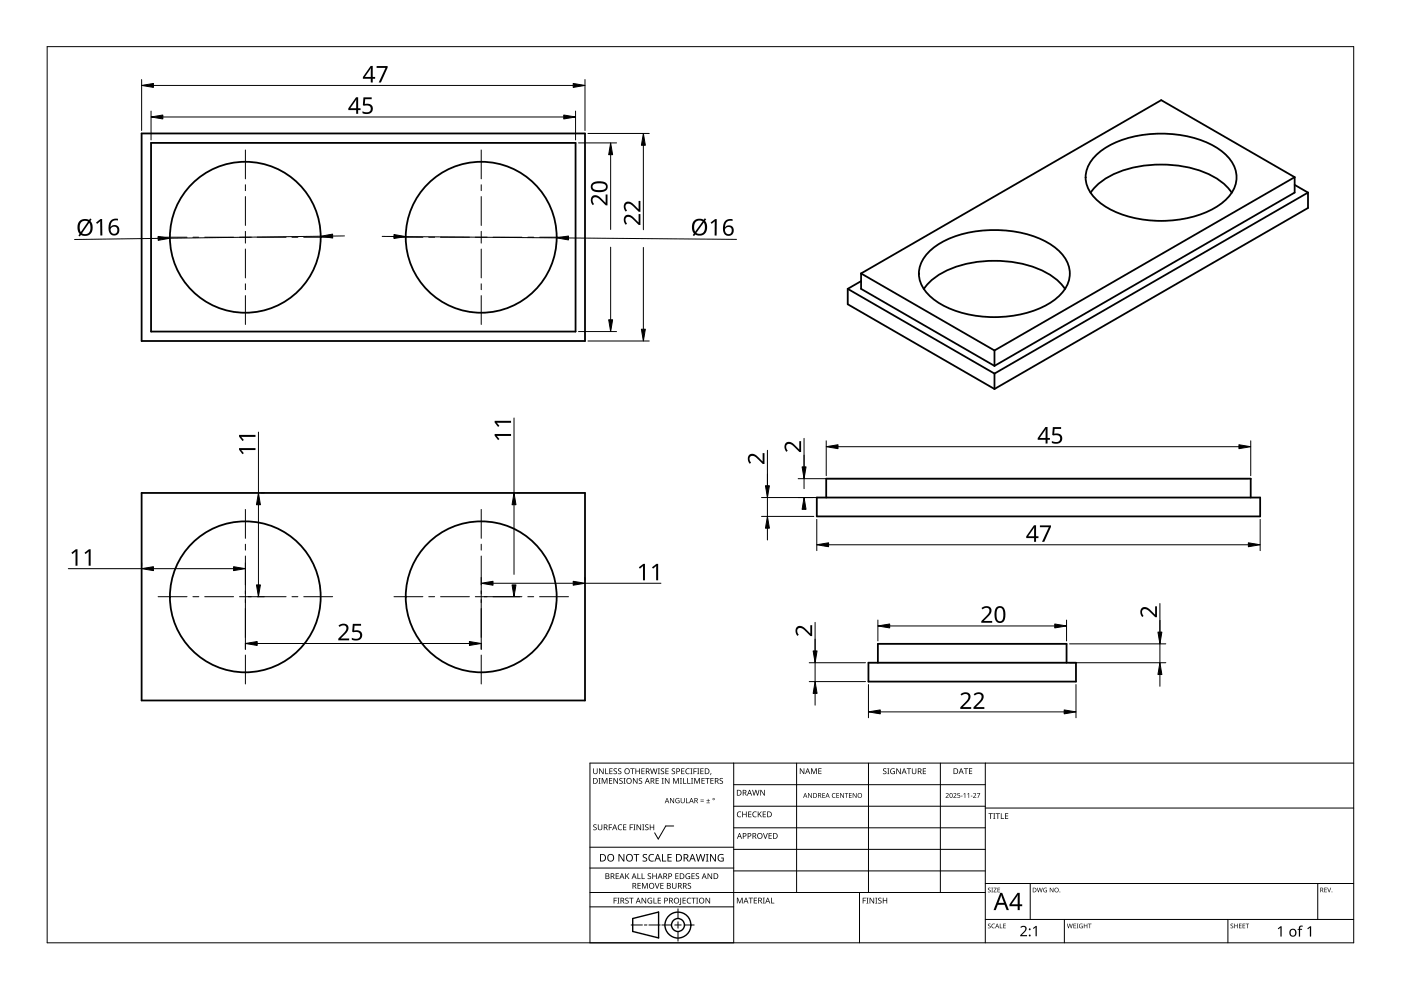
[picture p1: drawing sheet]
<svg xmlns="http://www.w3.org/2000/svg" width="297mm" height="210mm" viewBox="0 0 297 210" stroke-linecap="round" stroke-linejoin="round" font-family="sans-serif">
<g fill="none" stroke="#000" stroke-width=".38">
<path d="M30 28.3h94v44h-94zM32 30.3h90v40h-90zM232.4 32.9a20.1 20.1 0 0 1 13.8-4.6 20.1 20.1 0 0 1 13.8 4.6 6.1 6.1 0 0 1 0 9.3 20.4 20.4 0 0 1-13.8 4.6 20.3 20.3 0 0 1-13.8-4.6 6 6 0 0 1 0-9.3zM274.5 37.6v3.2l-63.7 36.8M274.5 39.2l2.8 1.6M274.5 37.6l-63.7 36.7M274.5 37.6l-28.3-16.4-63.6 36.8M182.6 59.6l-2.9 1.6M182.6 58v3.2l28.2 16.4M182.6 58l28.2 16.3M197 53.3a20 20 0 0 1 13.8-4.5 20 20 0 0 1 13.9 4.5 6.1 6.1 0 0 1 0 9.4 20.3 20.3 0 0 1-13.9 4.5 20.3 20.3 0 0 1-13.8-4.5 6 6 0 0 1 0-9.4zM231.2 40.9a15.5 15.5 0 0 1 10.5-5.7 24.4 24.4 0 0 1 16.4 2.7 10.1 10.1 0 0 1 3.1 3"/>
<path d="M277.3 40.8l-66.5 38.4M277.3 40.8v3.3l-66.5 38.4M179.7 61.2v3.3l31.1 18M179.7 61.2l31.1 18M195.9 61.3a15.5 15.5 0 0 1 10.5-5.6 24.4 24.4 0 0 1 16.3 2.6 10.2 10.2 0 0 1 3.1 3M210.8 74.3v3.3M210.8 79.2v3.3M30 104.5h94v44h-94zM173.2 105.5h94v4h-94zM175.2 105.5v-4h90v4M184.1 140.5h44v4h-44zM186.1 140.5v-4h40v4"/>
<circle cx="52" cy="50.3" r="16"/>
<circle cx="102" cy="50.3" r="16"/>
<circle cx="52" cy="126.5" r="16"/>
<circle cx="102" cy="126.5" r="16"/>
</g>
<path d="M10 9.9h277v190h-277z" fill="none" stroke="#000" stroke-width=".21"/>
<g fill="none" stroke="#000" stroke-width=".21">
<path d="M125.1 179.6h30.5M142.8 175.1h-1.6l-1.6 2.8-.8-1.3M155.6 166.4h53.3M155.6 161.8v38.1h-30.5v-38.1h161.9M168.9 161.8v27.4M184.1 161.8v27.4M199.4 161.8v27.4M208.9 170.9h-53.3M208.9 175.5h-53.3M208.9 161.8v38.1M287 171.3h-78.1M125.1 192.3h30.5"/>
<path d="M125.1 189.2h83.8M133.8 196.1h2.4M136.6 196.1h.6M140 196.1h-2.4M140.3 196.1h2.1M143.1 196.1h1.3M143.7 195.4v1.4M143.7 197.5v2M143.7 192.7v2M147.2 196.1h-2.1M155.6 180.1h53.3M155.6 184h-30.5"/>
<path d="M182.2 189.2v10.7M208.9 184.7h-53.3M218.4 187.3v7.6M225.7 194.9v5M260.3 194.9v5M279.4 187.3v7.6M287 194.9h-78.1M287 187.3h-78.1"/>
</g>
<g fill="#000">
<path d="M125.8 174.9l.5-.1h.2l-.1 .2a.25 .25 0 0 0-.3-.1 .25 .25 0 0 0 0 .4 .42 .42 0 0 1 .4 .5 .42 .42 0 0 1-.7 .2v-.1a.27 .27 0 0 0 .5 0 .27 .27 0 0 0-.1-.4l-.4-.2zM125.8 162.9h.1v.8a.32 .32 0 0 0 .3 .3 .32 .32 0 0 0 .3-.3v-.8h.2v.8a.47 .47 0 0 1-.5 .4 .47 .47 0 0 1-.4-.4zM126.9 165h.4l-.1 .1v1l.1 .1h-.4l.1-.1v-1zM126.8 174.8h.1v.8a.32 .32 0 0 0 .3 .3 .32 .32 0 0 0 .3-.3v-.8h.2v.8a.47 .47 0 0 1-.5 .4 .47 .47 0 0 1-.4-.4zM127 162.9h.2l.6 1v-1h.2v1.2h-.2l-.7-1 .1 1h-.2zM127.6 165h.2l.4 1 .4-1h.2v1.2h-.2v-1.1l-.4 1.1h-.1l-.4-1.1v1.1h-.1zM128.3 162.9h.2v1.1h.5v.1h-.7zM129.1 174.8h.7v.1h-.6v.5h.5v.1h-.5v.5h-.1zM129.1 165h.7v.1h-.5v.4h.5v.1h-.5v.4h.5v.2h-.7zM129.2 162.9h.7v.1h-.5v.4h.4v.2h-.4v.4h.5v.1h-.7zM130.1 163l.5-.1 .2 .1v.1a.25 .25 0 0 0-.4-.1 .25 .25 0 0 0 0 .4 .42 .42 0 0 1 .4 .5 .42 .42 0 0 1-.7 .2v-.1a.27 .27 0 0 0 .5 0 .27 .27 0 0 0-.1-.4l-.4-.2zM130.1 165h.1l.7 1v-1h.1v1.2h-.2l-.6-1v1h-.1z"/>
<path d="M131.1 175l.5-.2 .3 .1-.1 .1a.49 .49 0 0 0-.7 .4 .49 .49 0 0 0 .8 .4 .57 .57 0 0 1-.8 0 .57 .57 0 0 1 0-.8zM131.1 163l.4-.1 .2 .1v.1a.25 .25 0 0 0-.4-.1 .25 .25 0 0 0 0 .4 .42 .42 0 0 1 .4 .5 .42 .42 0 0 1-.6 .2v-.1a.27 .27 0 0 0 .4 0 .27 .27 0 0 0-.1-.4l-.3-.2zM131.4 165.1l.4-.2 .2 .1v.1a.25 .25 0 0 0-.4-.1 .25 .25 0 0 0 0 .4l.4 .2v.4l-.4 .2-.3-.1 .1-.1a.27 .27 0 0 0 .4 .1 .27 .27 0 0 0-.1-.4l-.4-.3zM132.2 165h.4l-.1 .1v1l.1 .1h-.4l.1-.1v-1zM132.1 174.8h.7v.1h-.5v.4h.5v.1h-.5v.5h.5v.1h-.7zM133.5 174.8h.7v.1h-.5v.5h.5v.1h-.5v.5h-.2zM133.6 162.9h.9v.1h-.3v1.1h-.2v-1.1h-.4zM134.3 174.8h.4l-.1 .1v1l.1 .1h-.4l.1-.1v-1zM134.2 165h.2l.6 1v-1h.2v1.2h-.2l-.7-1v1h-.1zM134.7 162.9h.2v.5h.6v-.5h.2v1.2h-.2v-.5h-.6v.5h-.2zM135 174.8h.1l.7 1v-1h.1v1.2h-.2l-.6-1v1h-.1zM135.5 165.1l.4-.2 .2 .1v.1a.25 .25 0 0 0-.4-.1 .25 .25 0 0 0 0 .4l.4 .2v.4l-.4 .2-.3-.1 .1-.1a.27 .27 0 0 0 .4 .1 .27 .27 0 0 0-.1-.4l-.3-.3z"/>
<path d="M136.2 174.8h.4l-.1 .1v1l.1 .1h-.4l.1-.1v-1zM136 162.9h.7v.1h-.6v.4h.5v.2h-.5v.4h.6v.1h-.7zM136.8 174.9l.4-.1h.3l-.1 .2a.25 .25 0 0 0-.3-.1 .25 .25 0 0 0 0 .4 .42 .42 0 0 1 .4 .5 .42 .42 0 0 1-.7 .2v-.1a.27 .27 0 0 0 .5 0 .27 .27 0 0 0-.1-.4l-.4-.2zM137.8 174.8h.1v.5h.6v-.5h.2v1.2h-.2v-.6h-.6v.6h-.1zM137.8 162.9h.2l.3 1 .2-1h.2l.3 1 .2-1h.2l-.3 1.2h-.2l-.3-1-.3 1h-.1zM139 165h.7v.1h-.5v.4h.5v.1h-.5v.4h.5v.2h-.7zM139.5 162.9h.4l-.1 .1v1l.1 .1h-.4l.1-.1v-1zM140.3 165h.4l-.1 .1v1l.1 .1h-.4l.1-.1v-1zM140.1 163l.5-.1 .2 .1v.1a.25 .25 0 0 0-.4-.1 .25 .25 0 0 0 0 .4 .42 .42 0 0 1 .4 .5 .42 .42 0 0 1-.7 .2l.1-.1a.27 .27 0 0 0 .4 0 .27 .27 0 0 0-.1-.4l-.4-.2zM141.1 162.9h.7v.1h-.6v.4h.5v.2h-.5v.4h.6v.1h-.7zM141 165h.1l.7 1v-1h.1v1.2h-.1l-.7-1v1h-.1zM142.1 169.2h.1l.6 .9v-.9h.1v1.1h-.1l-.6-.9v.9h-.1z"/>
<path d="M142.5 163l.4-.1 .2 .1v.1a.25 .25 0 0 0-.4-.1 .25 .25 0 0 0 0 .4 .42 .42 0 0 1 .4 .5 .42 .42 0 0 1-.6 .2v-.1a.27 .27 0 0 0 .4 0 .27 .27 0 0 0-.1-.4l-.4-.2zM142.7 165h.2l.4 1 .4-1h.2v1.2h-.1v-1.1l-.4 1.1h-.2l-.4-1.1v1.1h-.1zM143.3 169.3l.5-.1 .3 .1-.1 .1a.45 .45 0 0 0-.7 .3 .45 .45 0 0 0 .6 .5v-.4h-.2v-.1h.4v.6a.6 .6 0 0 1-.8-.2 .6 .6 0 0 1 0-.8zM144.2 165h.4l-.2 .1v1l.2 .1h-.4l.1-.1v-1zM144.8 165h.2v1h.5v.2h-.7zM144.4 162.9h.7v.1h-.5v.4h.5v.2h-.5v.4h.5v.1h-.7zM144.3 169.2h.2v.7a.28 .28 0 0 0 .2 .3 .28 .28 0 0 0 .3-.3v-.7h.2v.7a.42 .42 0 0 1-.5 .4 .42 .42 0 0 1-.4-.4zM145.5 169.2h.1v1h.5v.1h-.6zM145.7 165h.2v1h.5v.2h-.7zM145.5 163.1l.3-.2 .4 .1v.1l-.3-.1a.49 .49 0 0 0-.4 .7 .49 .49 0 0 0 .7 .3 .57 .57 0 0 1-.8-.1 .57 .57 0 0 1 0-.8zM146.4 162.9h.4l-.1 .1v1l.1 .1h-.4l.1-.1v-1zM146.5 165h.5l-.2 .1v1l.2 .1h-.5l.2-.1v-1z"/>
<path d="M147 162.9h.7v.1h-.5v.5h.5v.1h-.5v.5h-.2zM147.2 165h.2l.4 1 .4-1h.2v1.2h-.2l.1-1.1-.5 1.1h-.1l-.4-1.1v1.1h-.1zM147.8 162.9h.5l-.2 .1v1l.2 .1h-.5l.2-.1v-1zM148.5 169.9h.7v.1h-.7zM148.5 169.5h.7v.2h-.7zM148.5 162.9h.7v.1h-.6v.4h.5v.2h-.5v.4h.6v.1h-.7zM148.7 165h.7v.1h-.5v.4h.5v.1h-.5v.4h.5v.2h-.7zM149.8 170.2h.7v.1h-.7zM149.5 165h.9v.1h-.3v1.1h-.2v-1.1h-.4zM150.1 169.4l.1 .3h.3l-.3 .1v.3l-.1-.3h-.3l.3-.1zM150.7 163.9h.1l-.2 .4zM150.6 165h.7v.1h-.5v.4h.5v.1h-.5v.4h.5v.2h-.7z"/>
<path d="M152.6 165.1l.4-.2 .3 .1-.1 .1a.25 .25 0 0 0-.4-.1 .25 .25 0 0 0 0 .4l.4 .2 .1 .4-.4 .2-.4-.1 .1-.1a.27 .27 0 0 0 .5 .1 .27 .27 0 0 0-.1-.4l-.4-.3zM156.4 172.2l.4-.2 .4 .1-.1 .1a.49 .49 0 0 0-.7 .5 .49 .49 0 0 0 .7 .4 .57 .57 0 0 1-.8 0 .57 .57 0 0 1 0-.8zM157.4 172.1h.1v.5h.7v-.5h.1v1.2h-.1v-.6h-.7v.6h-.1zM158.6 172.1h.7v.1h-.5v.4h.5v.1h-.5v.4h.5v.2h-.7zM159.7 172.2l.3-.2 .4 .1v.1h-.3a.49 .49 0 0 0-.4 .6 .49 .49 0 0 0 .7 .3 .57 .57 0 0 1-.8 0 .57 .57 0 0 1 0-.8zM159.5 167.5h.1l.3 1 .3-1h.1l.3 1 .3-1h.1l-.3 1.2h-.2l-.3-1.1-.2 1.1h-.2zM160.7 172.1h.1v.6l.5-.6h.2l-.5 .5 .5 .7h-.1l-.5-.6-.1 .6h-.1zM161.8 176.6h.1l.4 1.1 .3-1.1h.2l-.4 1.2h-.2zM161.2 167.5h.2l.6 1v-1h.2v1.2h-.2l-.7-1v1h-.1zM161.7 172.1h.7v.1h-.5v.4h.5v.1h-.5v.4h.5v.2h-.7zM163 176.6h.6v.2h-.5v.3h.5v.2h-.5v.4h.5v.1h-.6zM169.6 162.9h.2l.6 1v-1h.1v1.2h-.1l-.7-1v1h-.1z"/>
<path d="M171.3 168.1h.2l.5 .9v-.9h.1v1.1h-.1l-.6-.9v.9h-.1zM172 162.9h.2l.4 1 .3-1h.3v1.2h-.2v-1l-.4 1h-.1l-.4-1.1v1.1h-.1zM173.5 162.9h.7v.1h-.5v.4h.4v.1h-.4v.5h.5v.1h-.7zM174.3 168.1h.6v.2h-.4v.3h.4v.1h-.4v.4h.4v.1h-.6zM176.5 168.3l.4-.2 .2 .1v.1a.41 .41 0 0 0-.6 .4 .41 .41 0 0 0 .6 .3 .48 .48 0 0 1-.7 0 .48 .48 0 0 1 .1-.7zM177.3 168.1h.6v.2h-.4v.3h.4v.1h-.4v.4h.4v.1h-.6zM178.1 168.1h.2l.5 .9v-.9h.1v1.1h-.1l-.6-.9v.9h-.1zM179.1 168.1h.7v.2h-.3v.9h-.1v-.9h-.3zM180 168.1h.6v.2h-.5v.3h.4v.1h-.4v.4h.5v.1h-.6zM180.8 168.1h.1l.6 .9v-.9h.1v1.1h-.1l-.6-.9v.9h-.1zM187.3 163l.4-.1 .2 .1v.1a.25 .25 0 0 0-.4-.1 .25 .25 0 0 0 0 .4 .42 .42 0 0 1 .4 .5 .42 .42 0 0 1-.6 .2v-.1a.27 .27 0 0 0 .4 0 .27 .27 0 0 0-.1-.4l-.3-.2zM188.1 162.9h.5l-.2 .1v1l.2 .1h-.5l.2-.1v-1z"/>
<path d="M188.9 163.1l.5-.2 .3 .1v.1a.5 .5 0 0 0-.8 .4 .5 .5 0 0 0 .7 .5v-.4h-.3v-.1h.4v.6a.66 .66 0 0 1-.8-.1 .66 .66 0 0 1 0-.9zM190 162.9h.2l.7 1-.1-1h.2v1.2h-.2l-.6-1v1h-.2zM192.3 162.9h.9v.1h-.4v1.1h-.2v-1.1h-.3zM193.3 162.9h.2v.8a.32 .32 0 0 0 .3 .3 .32 .32 0 0 0 .3-.3v-.8h.2v.8a.47 .47 0 0 1-.5 .4 .47 .47 0 0 1-.5-.4zM195.7 162.9h.6v.1h-.5v.4h.5v.2h-.5v.4h.5v.1h-.6zM200.5 168.3a.37 .37 0 0 1 .6 0 .37 .37 0 0 1-.2 .5l-.3 .3h.6v.1h-.7l.3-.4a.27 .27 0 0 0 .2-.4 .27 .27 0 0 0-.4-.1zM202.1 168.3a.37 .37 0 0 1 .6 0 .37 .37 0 0 1-.2 .5l-.2 .3h.5v.1h-.7l.3-.4a.27 .27 0 0 0 .3-.4 .27 .27 0 0 0-.5-.1zM203 168.1h.5v.2h-.4v.3l.2-.1a.33 .33 0 0 1 .2 .6 .33 .33 0 0 1-.5-.1 .29 .29 0 0 0 .4 .1 .29 .29 0 0 0 0-.5 .29 .29 0 0 0-.4 0zM203.7 168.7h.4v.1h-.4zM204.3 168.4l.4-.3v1.1h-.2v-.9zM204.4 162.9h.9v.1h-.4v1.1h-.2v-1.1h-.3zM205.1 168.4l.4-.3v1.1h-.2l.1-.9z"/>
<path d="M205.8 168.7h.4v.1h-.4zM205.4 162.9h.7v.1h-.5v.4h.5v.1h-.5v.5h.5v.1h-.7zM206.3 168.3a.37 .37 0 0 1 .6 0 .37 .37 0 0 1-.2 .5l-.2 .3h.5v.1h-.7l.3-.4a.27 .27 0 0 0 .3-.4 .27 .27 0 0 0-.5-.1zM207.1 168.1h.7l-.4 1.1h-.1l.4-.9h-.6zM209.6 172.4h.9v.2h-.4v1h-.1v-1h-.4zM210.6 172.4h.4l-.1 .1v1l.1 .1h-.4l.1-.1v-1zM211.1 172.4h.9v.2h-.4v1h-.1v-1h-.4zM212.2 172.4h.2v1.1h.5v.1h-.7zM213.1 172.4h.7v.2h-.6v.3h.5v.2h-.5v.4h.6v.1h-.7zM130.1 190.3h.7v.2h-.5v.4h.4v.1h-.4v.6h-.2zM130.5 185.2h.7v.1h-.5v.4h.5v.1h-.5v.4h.5v.2h-.7zM130.9 190.3h.4l-.1 .2v.9l.1 .2h-.4l.1-.2v-.9z"/>
<path d="M131.1 181.1h.3l.8 1.3v-1.3h.2v1.6h-.3l-.8-1.4v1.4h-.2zM132.6 190.5l.4-.2 .3 .1-.1 .1a.25 .25 0 0 0-.4-.1 .25 .25 0 0 0 0 .4 .4 .4 0 0 1 .5 .3 .4 .4 0 0 1-.3 .5 .4 .4 0 0 1-.5-.2h.1a.27 .27 0 0 0 .5 .1 .27 .27 0 0 0-.1-.5l-.4-.2zM132.6 185.2h.1v.6l.6-.6h.1l-.4 .5 .5 .7h-.2l-.5-.6-.1 .6h-.1zM133.4 190.3h.9v.2h-.4v1.1h-.1v-1.1h-.4zM134.3 181.1h1.2v.2h-.5v1.4h-.2v-1.4h-.5zM135.2 185.2h.1v1h.5v.2h-.6zM135.2 187.2h.6v.1h-.5v.4h.5v.2h-.5v.4h.5v.1h-.6zM136 185.2h.2v1h.5v.2h-.7zM136.1 187.2h.2l.4 1 .4-1h.2v1.2h-.1v-1l-.4 1h-.2l-.4-1 .1 1h-.2zM136 190.3h.2l.7 1.1-.1-1.1h.2v1.3h-.2l-.6-1v1h-.2zM136.3 181.2l.4-.1h.5l-.2 .2a.33 .33 0 0 0-.5 .1 .33 .33 0 0 0 .4 .4 .49 .49 0 0 1 .3 .7 .49 .49 0 0 1-.8 .2l-.2-.1v-.2l.3 .1a.35 .35 0 0 0 .5-.2 .35 .35 0 0 0-.4-.4l-.3-.3zM137.4 190.5l.6-.2 .3 .1-.1 .1a.5 .5 0 0 0-.8 .4 .5 .5 0 0 0 .7 .5v-.3h-.3v-.2h.5v.6a.66 .66 0 0 1-.9-.1 .66 .66 0 0 1 0-.9z"/>
<path d="M137.4 185.3l.4-.2 .2 .1v.1a.25 .25 0 0 0-.4-.1 .25 .25 0 0 0 0 .4 .42 .42 0 0 1 .4 .6 .42 .42 0 0 1-.6 .2v-.2a.27 .27 0 0 0 .4 .1 .27 .27 0 0 0-.1-.4l-.3-.3zM137.7 181.3l.4-.2h.6l-.1 .2-.4-.1a.64 .64 0 0 0-.5 .9 .64 .64 0 0 0 .9 .3v.2a.83 .83 0 0 1-1-.3 .83 .83 0 0 1 .1-1zM138.6 190.3h.1v1.1h.5v.2h-.6zM138.8 187.2h.2l.3 1.1 .4-1.1h.1l-.4 1.2h-.1zM138.3 185.2h.2v.5h.6v-.5h.1v1.2h-.1v-.6h-.6v.6h-.2zM139.5 190.3h.6v.2h-.5v.4h.5v.1h-.5v.4h.5v.2h-.6zM140.4 181.1h.2v1.4h.7v.2h-.9zM140 187.2h.7v.1h-.5v.4h.5v.2h-.5v.4h.5v.1h-.7zM141.5 181.1h.9v.2h-.7v.4h.7v.2h-.7v.6h.7v.2h-.9zM142.5 187.2h.1v.8a.32 .32 0 0 0 .4 .3 .32 .32 0 0 0 .3-.3v-.8h.1v.8a.47 .47 0 0 1-.4 .4 .47 .47 0 0 1-.5-.4zM143.2 185.2h.7v.1h-.6v.4h.5v.1h-.5v.4h.6v.2h-.7zM144.2 190.3h.2v1.3l-.1 .2-.3 .1v-.2l.2-.1z"/>
<path d="M144.7 190.3h.7v.2h-.5v.4h.5v.1h-.5v.4h.5v.2h-.7zM145.5 185.3l.4-.2 .4 .1-.1 .1a.5 .5 0 0 0-.7 .4 .5 .5 0 0 0 .7 .5v-.3h-.3v-.2h.4v.6a.66 .66 0 0 1-.9-.1 .66 .66 0 0 1 .1-.9zM145.8 190.5l.3-.2 .4 .1v.1h-.3a.49 .49 0 0 0-.4 .6 .49 .49 0 0 0 .7 .3 .57 .57 0 0 1-.8 0 .57 .57 0 0 1 0-.8zM145.9 187.3l.4-.1 .2 .1v.1a.25 .25 0 0 0-.4-.1 .25 .25 0 0 0 0 .4l.4 .2v.3l-.4 .2h-.3l.1-.1a.27 .27 0 0 0 .4 0 .27 .27 0 0 0-.1-.4l-.4-.2zM146.6 190.3h.9v.2h-.4v1.1h-.1v-1.1h-.4zM146.6 185.2h.7v.1h-.5v.4h.5v.1h-.5v.4h.5v.2h-.7zM147.6 190.3h.4l-.1 .2v.9l.1 .2h-.4l.1-.2v-.9zM147.6 185.3l.4-.2 .2 .1v.1a.25 .25 0 0 0-.4-.1 .25 .25 0 0 0 0 .4 .42 .42 0 0 1 .4 .6 .42 .42 0 0 1-.7 .2l.1-.2a.27 .27 0 0 0 .4 .1 .27 .27 0 0 0-.1-.4l-.4-.3zM147.5 181.1h.2l.4 1.3 .3-1.3h.2l.4 1.3 .3-1.3h.2l-.4 1.6h-.2l-.4-1.4-.3 1.4h-.2zM149.7 181.1h.5l-.2 .1v1.3l.2 .2h-.5l.1-.2v-1.3zM149.6 190.3h.2l.6 1.1v-1.1h.2v1.3h-.2l-.7-1v1h-.1zM150 185.2h.2l.6 1v-1h.2v1.2h-.2l-.6-1v1h-.2z"/>
<path d="M150.5 181.1h.3l.8 1.3v-1.3h.2v1.6h-.2l-.9-1.4v1.4h-.2zM152.4 181.3l.7-.2h.3l-.1 .2a.65 .65 0 0 0-1 .5 .65 .65 0 0 0 .9 .7v-.5h-.3v-.2h.5v.8a.86 .86 0 0 1-1.1-.2 .86 .86 0 0 1 .1-1.1zM156.2 190.3h.3l.3 1 .4-1h.3v1.2h-.2v-1l-.4 1h-.1l-.4-1v1h-.2zM158.7 190.3h.9v.2h-.3v1h-.2v-1h-.4zM159.8 190.3h.7v.2h-.5v.3h.5v.2h-.5v.4h.5v.1h-.7zM161.7 190.3h.5l-.2 .2v.9l.2 .1h-.5l.2-.1v-.9zM163.5 190.3h.1v1.1h.6v.1h-.7zM182.9 190.3h.7v.2h-.5v.4h.5v.1h-.5v.6h-.2zM183.7 190.3h.4l-.1 .2v.9l.1 .2h-.4l.1-.2v-.9zM184.4 190.3h.1l.7 1v-1h.1v1.3h-.1l-.7-1v1h-.1zM185.6 190.3h.4l-.1 .2v.9l.1 .2h-.4l.1-.2v-.9zM186.2 190.5l.5-.2 .2 .1v.1a.25 .25 0 0 0-.4-.1 .25 .25 0 0 0 0 .4l.4 .2v.4l-.4 .2-.3-.1v-.1a.27 .27 0 0 0 .5 .1 .27 .27 0 0 0-.1-.5l-.4-.2z"/>
<path d="M187.2 190.3h.1v.6h.6v-.6h.2v1.3h-.2v-.6h-.6v.6h-.1zM209.5 188.3l.3-.1 .2 .2a.24 .24 0 0 0-.3-.1 .24 .24 0 0 0-.1 .3 .24 .24 0 0 0 .3 .1l.2 .2-.1 .2-.4 .1-.2-.2a.23 .23 0 0 0 .4 .2 .23 .23 0 0 0 0-.4l-.3-.2zM209.5 195.9l.3-.1 .2 .2a.24 .24 0 0 0-.3-.1 .24 .24 0 0 0-.1 .3 .24 .24 0 0 0 .3 .1 .31 .31 0 0 1 0 .5 .31 .31 0 0 1-.5-.1 .23 .23 0 0 0 .4 .1 .23 .23 0 0 0 0-.4l-.3-.2zM210.2 188.2h.3l-.1 .1 .1 .9h-.3l.1-.1zM210.3 196l.4-.2 .2 .1v.1a.39 .39 0 0 0-.6 .3 .39 .39 0 0 0 .6 .4 .46 .46 0 0 1-.7-.1 .46 .46 0 0 1 .1-.6zM210.7 188.2h.6l-.5 .9h.5v.1h-.7l.5-.9h-.4zM212 195.8h.1v.9l.4 .1h-.5zM211.5 188.2h.5l-.4 .1v.3h.4l-.4 .1v.4l.4 .1h-.5zM212.7 195.8h.5l-.4 .1v.3h.4l-.4 .2v.3l.4 .1h-.5zM216.3 196.5a.76 .76 0 0 1 1.2 0 .76 .76 0 0 1-.3 1.2l-.6 .6h1.2v.2h-1.5v-.2l.8-.8a.52 .52 0 0 0 .2-.8 .52 .52 0 0 0-.8 0zM219 196.8l.6-.5h.2v2.2h-.2v-1.9l-.5 .4zM219.8 188.2h.2l.2 .8 .2-.8h.1l.3 .8 .2-.8h.1l-.3 1h-.1l-.2-.8-.3 .8h-.1z"/>
<path d="M221.3 188.3h.7h-.1a.4 .4 0 0 0-.6 .4 .4 .4 0 0 0 .6 .4v-.3l-.2-.1h.3v.5a.53 .53 0 0 1-.7-.2 .53 .53 0 0 1 0-.7zM222.6 188.2h.1l.5 .8v-.8h.1v1h-.1l-.5-.8v.8h-.1zM226.2 195.8h.1l.2 .9 .3-.9h.1l.2 .9 .2-.9h.1l-.2 1h-.1l-.3-.8-.2 .8h-.1zM227.6 195.8h.5l-.4 .1v.3h.4l-.4 .2v.3l.4 .1h-.5zM228.3 195.8h.3l-.1 .1 .1 .9h-.3l.1-.1zM228.9 196l.7-.1-.2 .1a.4 .4 0 0 0-.5 .3 .4 .4 0 0 0 .5 .4v-.3l-.2-.1h.4v.5a.53 .53 0 0 1-.7-.1 .53 .53 0 0 1 0-.7zM229.8 195.8h.1v.4h.5v-.4h.1v1h-.1v-.4h-.5v.4h-.1zM230.7 195.8h.7l-.3 .1v.9h-.1v-.9zM260.9 195.9l.4-.1 .1 .2a.24 .24 0 0 0-.3-.1 .24 .24 0 0 0-.1 .3 .24 .24 0 0 0 .4 .1 .31 .31 0 0 1 0 .5 .31 .31 0 0 1-.5-.1 .23 .23 0 0 0 .3 .1 .23 .23 0 0 0 .1-.4l-.4-.2zM261.7 195.8h.1v.4h.5v-.4h.1v1h-.1v-.4h-.5v.4h-.1zM262.7 195.8h.5l-.4 .1v.3h.4l-.4 .2v.3l.4 .1h-.5zM263.5 195.8h.5l-.4 .1v.3h.4l-.4 .2v.3l.4 .1h-.5z"/>
<path d="M264.1 195.8h.7l-.3 .1v.9h-.1v-.9zM270.9 196.9l.6-.5h.2v2.2h-.2v-1.9l-.4 .3zM275.5 196.4l.7-.1v.2h-.4l-.1 .2-.1 .2h.5v.2h-.5v1.5h-.2v-1.5h-.3l.3-.2zM277.2 196.9l.6-.5h.2v2.2h-.3v-1.9l-.4 .3zM280.8 188.2h.5l-.4 .1v.3h.4l-.4 .1v.4l.4 .1h-.5zM281.4 188.2h.1l.3 .8 .3-.8h.1l-.3 1h-.1z"/>
<path d="M125.8 165h.3a.54 .54 0 0 1 .6 .6 .56 .56 0 0 1-.6 .6h-.3zM125.9 165.1v.9h.2a.43 .43 0 0 0 .5-.4 .41 .41 0 0 0-.5-.5z"/>
<path d="M128 174.8h.3a.35 .35 0 0 1 .5 .2 .35 .35 0 0 1-.3 .5l.4 .5h-.2l-.3-.5h-.2v.5h-.2zM128.2 174.9v.5h.1a.23 .23 0 0 0 .3-.2 .23 .23 0 0 0-.3-.3z"/>
<path d="M130.3 174.8h.1l.5 1.2h-.2l-.1-.4h-.5l-.2 .4h-.1zM130.3 175l-.2 .5h.4z"/>
<path d="M132.3 163.5a.61 .61 0 0 1 1.2 0 .61 .61 0 0 1-1.2 0zM132.7 163.1l-.1 .4a.45 .45 0 0 0 .5 .4 .45 .45 0 0 0 .3-.5 .45 .45 0 0 0-.5-.4z"/>
<path d="M132.7 165.6a.61 .61 0 0 1 1.2 0 .61 .61 0 0 1-1.2 0zM133.1 165.2a.47 .47 0 0 0-.1 .7 .47 .47 0 0 0 .7-.1 .45 .45 0 0 0 0-.6 .45 .45 0 0 0-.6 0z"/>
<path d="M136.9 162.9h.4a.35 .35 0 0 1 .4 .3 .35 .35 0 0 1-.2 .4l.3 .5h-.2l-.3-.5h-.2v.5h-.2zM137.1 163v.5h.2a.23 .23 0 0 0 .3-.2 .23 .23 0 0 0-.3-.3z"/>
<path d="M137.2 165h.1l.5 1.2h-.2l-.1-.4h-.5l-.1 .4h-.2zM137.2 165.1l-.2 .6h.4z"/>
<path d="M138 165h.3a.35 .35 0 0 1 .4 .2 .35 .35 0 0 1-.2 .4l.3 .6h-.2l-.3-.5h-.2v.5h-.1zM138.1 165.1v.4h.2a.23 .23 0 0 0 .3-.2 .23 .23 0 0 0-.3-.2z"/>
<path d="M141.4 169.2h.1l.4 1.1h-.1l-.2-.3h-.4l-.1 .3h-.2zM141.4 169.3l-.2 .5h.4z"/>
<path d="M143.4 162.9h.3a.41 .41 0 0 1 .5 .5 .41 .41 0 0 1-.6 .3v.4h-.2zM143.6 163v.5a.29 .29 0 0 0 .4-.2 .29 .29 0 0 0-.4-.3z"/>
<path d="M146.5 169.2h.2l.4 1.1h-.2l-.1-.3h-.4l-.2 .3h-.1zM146.6 169.3l-.2 .5h.4z"/>
<path d="M147.2 169.2h.3a.31 .31 0 0 1 .4 .2 .31 .31 0 0 1-.2 .4l.3 .5h-.1l-.3-.5h-.2v.5h-.2zM147.4 169.3v.4h.1a.21 .21 0 0 0 .3-.2 .21 .21 0 0 0-.3-.2z"/>
<path d="M149.4 162.9h.4a.61 .61 0 0 1 .6 .6 .61 .61 0 0 1-.6 .6h-.4zM149.6 163v1h.2a.48 .48 0 0 0 .4-.5 .48 .48 0 0 0-.4-.5z"/>
<path d="M151.1 169.4a.24 .24 0 0 1 .4 0 .24 .24 0 0 1-.4 0zM151.2 169.4a.15 .15 0 0 0 .3 0 .15 .15 0 0 0-.3 0z"/>
<path d="M151.6 165h.3a.35 .35 0 0 1 .4 .2 .35 .35 0 0 1-.2 .4l.3 .6h-.1l-.3-.5h-.3v.5h-.1zM151.7 165.1v.4h.2a.23 .23 0 0 0 .3-.2 .23 .23 0 0 0-.3-.2z"/>
<path d="M156.7 176.6h.2l.4 1.2h-.1l-.2-.3h-.5l-.1 .3h-.2zM156.8 176.8l-.2 .5h.4z"/>
<path d="M156.2 167.5h.4a.61 .61 0 0 1 .6 .6 .61 .61 0 0 1-.6 .6h-.4zM156.4 167.6v1h.2a.49 .49 0 0 0 .4-.4 .49 .49 0 0 0-.3-.6z"/>
<path d="M157.5 167.5h.3a.35 .35 0 0 1 .4 .2 .35 .35 0 0 1-.2 .4l.3 .6h-.1l-.3-.5h-.3v.5h-.1zM157.6 167.6v.5h.2a.23 .23 0 0 0 .3-.3 .23 .23 0 0 0-.3-.2z"/>
<path d="M157.5 176.6h.3a.41 .41 0 0 1 .5 .5 .41 .41 0 0 1-.7 .3v.4h-.1zM157.6 176.8v.4a.29 .29 0 0 0 .5-.2 .29 .29 0 0 0-.5-.2z"/>
<path d="M158.5 176.6h.3a.41 .41 0 0 1 .5 .5 .41 .41 0 0 1-.6 .3v.4h-.2zM158.7 176.8v.4a.29 .29 0 0 0 .4-.2 .29 .29 0 0 0-.4-.2z"/>
<path d="M158.8 167.5h.2l.5 1.2h-.2l-.1-.4h-.5l-.2 .4h-.1zM158.9 167.6l-.2 .6h.4z"/>
<path d="M159.6 176.6h.3a.35 .35 0 0 1 .4 .3 .35 .35 0 0 1-.2 .4l.3 .5h-.2l-.3-.5h-.2v.5h-.1zM159.7 176.8v.4h.2a.23 .23 0 0 0 .3-.2 .23 .23 0 0 0-.3-.2z"/>
<path d="M160.4 177.2a.65 .65 0 0 1 1.3 0 .65 .65 0 0 1-1.3 0zM160.8 176.8l-.1 .4a.45 .45 0 0 0 .5 .4 .45 .45 0 0 0 .4-.5 .45 .45 0 0 0-.5-.4z"/>
<path d="M162.7 172.1h.3a.61 .61 0 0 1 .6 .6 .61 .61 0 0 1-.6 .6h-.3zM162.8 172.2v.9h.2a.48 .48 0 0 0 .5-.4 .48 .48 0 0 0-.5-.5z"/>
<path d="M163.9 176.6h.4a.61 .61 0 0 1 .6 .7 .61 .61 0 0 1-.7 .5h-.3zM164.1 176.8v.9h.1a.48 .48 0 0 0 .5-.4 .48 .48 0 0 0-.4-.5z"/>
<path d="M170.7 168.1l.5 1.1-.3-.3h-.4l-.2 .3zM170.7 168.3l-.1 .4h.3z"/>
<path d="M171.2 162.9h.1l.5 1.2h-.2l-.1-.4h-.5l-.1 .4h-.2zM171.2 163.1l-.1 .5h.3z"/>
<path d="M172.4 168.1h.3a.51 .51 0 0 1 .5 .6 .51 .51 0 0 1-.5 .5h-.3zM172.5 168.3v.8l.4-.1 .2-.2v-.4z"/>
<path d="M173.5 168.1h.2a.29 .29 0 0 1 .4 .2 .29 .29 0 0 1-.2 .4l.3 .5h-.2l-.2-.5h-.2v.5h-.1zM173.6 168.3v.3h.1a.2 .2 0 0 0 .3-.2 .2 .2 0 0 0-.3-.1z"/>
<path d="M175.4 168.1l.5 1.1-.2-.3h-.4l-.3 .3zM175.5 168.3l-.2 .4h.3z"/>
<path d="M181.8 168.7a.51 .51 0 0 1 1 0 .51 .51 0 0 1-1 0zM182 168.7a.38 .38 0 0 0 .7 0 .38 .38 0 0 0-.7 0z"/>
<path d="M191.6 162.9h.2l.4 1.2h-.1l-.2-.4h-.4l-.2 .4h-.1zM191.7 163.1l-.2 .5h.4z"/>
<path d="M194.6 162.9h.3a.35 .35 0 0 1 .5 .2 .35 .35 0 0 1-.3 .5l.4 .5h-.2l-.3-.5h-.3v.5h-.1zM194.7 163v.5h.2a.23 .23 0 0 0 .3-.2 .23 .23 0 0 0-.3-.3z"/>
<path d="M201.4 168.2l.4-.1 .1 .3 .1 .5-.2 .3-.3-.1-.2-.2zM201.5 168.3v.1a.37 .37 0 0 0-.1 .4 .37 .37 0 0 0 .4 .2 .4 .4 0 0 0 .1-.5 .4 .4 0 0 0-.4-.2z"/>
<path d="M202.2 162.9h.3a.55 .55 0 0 1 .6 .6 .56 .56 0 0 1-.6 .6h-.3zM202.3 163v1h.2a.48 .48 0 0 0 .5-.5 .48 .48 0 0 0-.5-.5z"/>
<path d="M203.7 162.9h.2l.4 1.2h-.1l-.2-.4h-.5l-.1 .4h-.2zM203.8 163.1l-.2 .5h.4z"/>
<path d="M128.4 185.2h.3a.31 .31 0 0 1 .5 .1 .31 .31 0 0 1-.3 .4 .33 .33 0 0 1 .3 .4 .33 .33 0 0 1-.4 .3h-.4zM128.5 185.8v.4h.3a.23 .23 0 0 0 .3-.2 .23 .23 0 0 0-.3-.2zM128.5 185.3v.4h.2a.21 .21 0 0 0 .3-.2 .21 .21 0 0 0-.3-.2z"/>
<path d="M127.2 181.1h.5a.71 .71 0 0 1 .8 .8 .73 .73 0 0 1-.8 .8h-.5zM127.4 181.2v1.3h.2a.56 .56 0 0 0 .7-.6 .54 .54 0 0 0-.6-.7z"/>
<path d="M129.5 185.2h.3a.35 .35 0 0 1 .4 .2 .35 .35 0 0 1-.2 .4l.3 .6h-.1l-.3-.5h-.3v.5h-.1zM129.6 185.3v.4h.2a.23 .23 0 0 0 .3-.2 .23 .23 0 0 0-.3-.2z"/>
<path d="M128.9 181.3a.76 .76 0 0 1 1.1 .1 .76 .76 0 0 1-.1 1.1 .76 .76 0 0 1-1.1-.3v-.5zM129.1 181.4a.62 .62 0 0 0-.1 .8 .62 .62 0 0 0 .8 .2l.1-.1a.61 .61 0 0 0 0-.8 .61 .61 0 0 0-.8-.1z"/>
<path d="M131.6 190.3h.3a.35 .35 0 0 1 .4 .3 .35 .35 0 0 1-.2 .4l.3 .6h-.1l-.3-.5h-.3v.5h-.1zM131.7 190.5v.4h.2a.23 .23 0 0 0 .3-.2 .23 .23 0 0 0-.3-.2z"/>
<path d="M131.8 185.2h.1l.5 1.2h-.2l-.1-.4h-.5l-.1 .4h-.2zM131.9 185.3l-.2 .6h.4z"/>
<path d="M132.9 181.3a.76 .76 0 0 1 1.1 .1 .76 .76 0 0 1-.1 1.1 .76 .76 0 0 1-1.1-.3l-.1-.5zM133.1 181.4a.62 .62 0 0 0-.2 .8 .62 .62 0 0 0 .9 .2l.1-.1a.61 .61 0 0 0 0-.8 .61 .61 0 0 0-.8-.1z"/>
<path d="M134.1 187.2h.3a.35 .35 0 0 1 .5 .2 .35 .35 0 0 1-.3 .5l.4 .5h-.2l-.3-.5h-.2v.5h-.2zM134.3 187.3v.5h.1a.23 .23 0 0 0 .3-.2 .23 .23 0 0 0-.3-.3z"/>
<path d="M134.4 185.2h.1l.5 1.2h-.2l-.1-.4h-.5l-.1 .4h-.2zM134.4 185.3l-.2 .6h.4z"/>
<path d="M135.3 190.3h.1l.5 1.3h-.2l-.1-.4h-.5l-.2 .4h-.1zM135.3 190.5l-.2 .5h.4z"/>
<path d="M137.5 187.8a.61 .61 0 0 1 1.2 0 .61 .61 0 0 1-1.2 0zM137.9 187.4a.47 .47 0 0 0-.1 .7 .47 .47 0 0 0 .7 0v-.1a.45 .45 0 0 0 0-.5 .45 .45 0 0 0-.6-.1z"/>
<path d="M139.4 181.1h.1l.6 1.6h-.2l-.1-.5h-.7l-.2 .5h-.2zM139.4 181.3l-.2 .7h.5z"/>
<path d="M139.9 185.2h.1l.5 1.2h-.2l-.1-.4h-.5l-.1 .4h-.2zM139.9 185.3l-.1 .6h.3z"/>
<path d="M140.7 185.2h.3a.35 .35 0 0 1 .4 .2 .35 .35 0 0 1-.2 .4l.3 .6h-.2l-.2-.5h-.3v.5h-.1zM140.8 185.3v.4h.2a.23 .23 0 0 0 .3-.2 .23 .23 0 0 0-.3-.2z"/>
<path d="M141.4 187.2h.3a.31 .31 0 0 1 .5 .2 .31 .31 0 0 1-.2 .4 .33 .33 0 0 1 .2 .4 .33 .33 0 0 1-.4 .2h-.4zM141.5 187.9v.4h.3a.23 .23 0 0 0 .3-.2 .23 .23 0 0 0-.3-.2zM141.5 187.3v.4h.3a.21 .21 0 0 0 .2-.2 .21 .21 0 0 0-.3-.2z"/>
<path d="M140.8 190.3h.4a.41 .41 0 0 1 .4 .5 .41 .41 0 0 1-.6 .3v.5h-.2zM141 190.5v.5a.29 .29 0 0 0 .5-.3 .29 .29 0 0 0-.5-.2z"/>
<path d="M141.9 190.3h.3a.35 .35 0 0 1 .4 .3 .35 .35 0 0 1-.2 .4l.3 .6h-.1l-.3-.5h-.3v.5h-.1zM142 190.5v.4h.2a.23 .23 0 0 0 .3-.2 .23 .23 0 0 0-.3-.2z"/>
<path d="M141.7 185.2h.3a.41 .41 0 0 1 .5 .5 .41 .41 0 0 1-.6 .2v.5h-.2zM141.9 185.3v.5a.29 .29 0 0 0 .4-.3 .29 .29 0 0 0-.4-.2z"/>
<path d="M143.7 187.2h.4a.35 .35 0 0 1 .4 .2 .35 .35 0 0 1-.2 .5l.3 .5h-.2l-.3-.5h-.2v.5h-.2zM143.9 187.3v.5h.2a.23 .23 0 0 0 .3-.2 .23 .23 0 0 0-.3-.3z"/>
<path d="M142.8 191a.61 .61 0 0 1 1.2 0 .61 .61 0 0 1-1.2 0zM143.2 190.6a.47 .47 0 0 0-.1 .7 .47 .47 0 0 0 .7-.1 .45 .45 0 0 0-.1-.6 .45 .45 0 0 0-.5 0z"/>
<path d="M143.3 181.1h.5a.71 .71 0 0 1 .8 .8 .73 .73 0 0 1-.8 .8h-.5zM143.5 181.2v1.3h.2a.56 .56 0 0 0 .7-.6 .54 .54 0 0 0-.6-.7z"/>
<path d="M144.8 187.2h.3a.35 .35 0 0 1 .5 .2 .35 .35 0 0 1-.3 .5l.4 .5h-.2l-.3-.5h-.2v.5h-.2zM145 187.3v.5h.1a.23 .23 0 0 0 .3-.2 .23 .23 0 0 0-.3-.3z"/>
<path d="M144.1 185.2h.4a.61 .61 0 0 1 .6 .6 .61 .61 0 0 1-.6 .6h-.4zM144.3 185.3v.9h.1a.48 .48 0 0 0 .5-.4 .48 .48 0 0 0-.4-.5z"/>
<path d="M144.9 181.1h.5a.45 .45 0 0 1 .5 .3 .45 .45 0 0 1-.3 .6l.5 .7h-.3l-.3-.7h-.4v.7h-.2zM145.1 181.3v.5h.3a.3 .3 0 0 0 .3-.3 .3 .3 0 0 0-.3-.2z"/>
<path d="M146.7 181.1h.2l.6 1.6h-.2l-.2-.5h-.6l-.2 .5h-.2zM146.8 181.3l-.2 .7h.5z"/>
<path d="M148.1 191a.61 .61 0 0 1 1.2 0 .61 .61 0 0 1-1.2 0zM148.4 191a.45 .45 0 0 0 .9 0 .45 .45 0 0 0-.9 0z"/>
<path d="M149.2 185.2h.2l.5 1.2h-.2l-.2-.4h-.4l-.2 .4h-.1zM149.3 185.3l-.2 .6h.4z"/>
<path d="M151.3 185.2h.4a.61 .61 0 0 1 .6 .6 .61 .61 0 0 1-.6 .6h-.4zM151.5 185.3v.9h.1a.48 .48 0 0 0 .5-.4 .48 .48 0 0 0-.4-.5z"/>
<path d="M158.1 190.3h.1l.5 1.2h-.2l-.1-.3h-.5l-.1 .3h-.2zM158.2 190.5l-.2 .5h.4z"/>
<path d="M160.8 190.3h.3a.35 .35 0 0 1 .4 .3 .35 .35 0 0 1-.2 .4l.3 .5h-.1l-.3-.5h-.3v.5h-.1zM160.9 190.5v.4h.2a.23 .23 0 0 0 .3-.2 .23 .23 0 0 0-.3-.2z"/>
<path d="M162.7 190.3h.1l.5 1.2h-.1l-.2-.3h-.5l-.1 .3h-.2zM162.8 190.5l-.2 .5h.4z"/>
<path d="M211.4 195.8l.5 1-.3-.3h-.4l-.2 .3zM211.4 196l-.1 .4h.3z"/>
<path d="M212.1 189.3h.4l1.4 3.7h-.5l-.4-1.2h-1.5l-.4 1.2h-.4zM212.3 189.8l-.6 1.6h1.2z"/>
<path d="M215.7 189.3h.5v2.4h.5v.4h-.5v.9h-.4v-.9h-1.8v-.3zM215.8 189.8l-1.3 1.9h1.3z"/>
<path d="M219 188.2h.3a.44 .44 0 0 1 .4 .5 .45 .45 0 0 1-.5 .5h-.2zM219.1 188.3v.8l.3-.1 .2-.2v-.3z"/>
<path d="M223.5 188.7a.5 .5 0 0 1 1 0 .5 .5 0 0 1-1 0zM223.7 188.7a.36 .36 0 0 0 .7 0 .36 .36 0 0 0-.7 0z"/>
<path d="M273.6 197.1a.82 .82 0 0 1 1.2 .1 .82 .82 0 0 1-.2 1.2 .82 .82 0 0 1-1.2-.4zM273.8 197.2a.58 .58 0 0 0-.1 .9 .58 .58 0 0 0 .8 0l.1-.2a.53 .53 0 0 0-.1-.6 .53 .53 0 0 0-.7-.1z"/>
<path d="M279.9 188.2h.3a.28 .28 0 0 1 .3 .2 .28 .28 0 0 1-.1 .3l.2 .5-.4-.4h-.1v.4h-.2zM280.1 188.3v.4h.1a.19 .19 0 0 0 .2-.2 .19 .19 0 0 0-.2-.2z"/>
<circle cx="218.3" cy="198.3" r=".2"/>
<circle cx="218.3" cy="197" r=".2"/>
<circle cx="224.7" cy="189.1" r=".09"/>
<circle cx="282.4" cy="189.1" r=".09"/>
</g>
<g fill="none" stroke="#000" stroke-width=".3">
<path d="M134.1 194.7l5.5-1.3v5.5l-5.5-1.4z"/>
<circle cx="143.7" cy="196.1" r="2.74"/>
<circle cx="143.7" cy="196.1" r="1.37"/>
</g>
<g fill="none" stroke="#000" stroke-width=".21">
<path d="M52 31.8v6.1M52 39.2v1.2M102 31.8v6.1M102 39.2v1.2M39.7 50.3h-6.2M42.2 50.3h-1.3M49.5 50.3h-6.1M50.8 50.3h2.5M52 41.7v6.1M52 49v2.5M52 52.8v6.1M54.5 50.3h6.2"/>
<path d="M61.9 50.3h1.3M64.4 50.3h6.1M89.7 50.3h-6.2M92.2 50.3h-1.3M99.5 50.3h-6.1M100.8 50.3h2.5M102 52.8v6.1M102 41.7v6.1M102 49v2.5M104.5 50.3h6.2M111.9 50.3h1.3M114.4 50.3h6.1"/>
<path d="M52 60.2v1.2M52 62.7v6.1M102 60.2v1.2M102 62.7v6.1M52 108v6.1M52 115.4v1.2M52 117.9v6.1M102 108v6.1M102 115.4v1.2M102 117.9v6.1M33.5 126.5h6.2M40.9 126.5h1.3"/>
<path d="M43.4 126.5h6.1M52 125.3v2.5M52 129v6.1M52 136.4v1.2M52 138.9v6.1M53.3 126.5h-2.5M60.7 126.5h-6.2M63.2 126.5h-1.3M70.5 126.5h-6.1M83.5 126.5h6.2M90.9 126.5h1.3M93.4 126.5h6.1"/>
<path d="M102 129v6.1M102 136.4v1.2M102 138.9v6.1M102 125.3v2.5M103.3 126.5h-2.5M110.7 126.5h-6.2M113.2 126.5h-1.3M120.5 126.5h-6.1"/>
</g>
<g fill="none" stroke="#000" stroke-width=".21">
<path d="M30 16.9v10.8M121.5 18.1h-89M124 16.9v10.8M32 23.6v6.1M119.5 24.8h-85M122 23.6v6.1M122.7 30.3h8M129.5 32.8v15.9M136.4 30.8v17.9M137.7 28.3h-13M33.5 50.5l-17.7 .3M68 50.1l-32 .4"/>
<path d="M73 50l-2.5 .1M81 50.1h2.5M86 50.2l32 .2M120.5 50.5l35.7 .3M129.5 52.4v15.4M136.4 52.5v17.3M122.7 70.3h8M137.7 72.3h-13M54.8 91.6v12.9M109 88.6v15.9M162.7 95.5v14M170.5 92.9v10.7"/>
<path d="M175.2 93.5v7.4M262.7 94.7h-85M265.2 93.5v7.4M30 119.3v.6M52 119.3v6.6M54.8 107v17M55.4 104.5h.6M109 107v14.8M109.6 104.5h.6M162.7 112v2.5M172.5 109.5h-11M173.2 110.1v6.7"/>
<path d="M264.6 105.5h-103.1M264.6 101.5h-95.4M264.7 115.5h-89M267.2 110.1v6.7M14.5 120.6h15.5M49.5 120.6h-17M52 127.1v10.6M56 126.5h-3.3M99.5 136.4h-45M102 127.1v10.6M102 122.4v3.5M110.2 126.5h-7.5"/>
<path d="M121.5 123.7h-17M124 122.4v.6M140.1 123.7h-16.1M172.8 132v12.5M186.1 131.5v4.4M223.6 132.7h-35M226.1 131.5v4.4M245.9 128v12.5M247.2 136.5h-20.4M171.6 140.5h11.9M172.8 147v2.5M183.5 144.5h-11.9"/>
<path d="M184.1 145.1v7.1M225.6 150.9h-39M228.1 145.1v7.1M245.9 143v2.5M247.2 140.5h-20.4"/>
</g>
<g fill="#000">
<path d="M79.8 14h2.4v.3l-1.4 3.2h-.5l1.4-3.1h-1.9zM77.1 20.6h1.7v.4h-1.4l-.1 1a1.17 1.17 0 0 1 1.8 1 1.17 1.17 0 0 1-1.6 1.2l-.7-.2v-.4a1.03 1.03 0 0 0 1.1 .3 1.03 1.03 0 0 0 .7-.8 .93 .93 0 0 0-1.5-.7l-.2-.1zM20.4 47.2l.9-.8h.4v3.5h-.4v-3l-.7 .6zM125.5 41.7a1.5 1.5 0 0 1 2.2 .6l.7 .7v-1.8h.4v2.3h-.4l-1.1-1.1a.98 .98 0 0 0-1.6-.2l-.1 .4 .4 .7-.3 .2a1.47 1.47 0 0 1-.2-1.8zM132.5 45.8a1.5 1.5 0 0 1 2.2 .6l.7 .8v-1.8h.4v2.3h-.4l-1.1-1.1a.98 .98 0 0 0-1.6-.3l-.1 .5 .3 .6-.2 .3a1.47 1.47 0 0 1-.2-1.9zM132.5 43a1.5 1.5 0 0 1 2.2 .6l.7 .8v-1.8h.4v2.3h-.4l-1.1-1.1a.98 .98 0 0 0-1.6-.3l-.1 .5 .3 .6-.2 .3a1.47 1.47 0 0 1-.2-1.9zM150.7 47.2l.9-.7h.4l-.1 3.4h-.4l.1-3-.7 .6zM50.7 95h3.5v.4h-3.1l.6 .7-.3 .2-.7-.9zM50.7 92.2h3.5v.4h-3.1l.6 .7-.3 .2-.7-.9zM104.9 92h3.5v.4h-3.1l.6 .7-.3 .2-.7-.9zM104.9 89.2h3.5v.4h-3.1l.6 .7-.3 .2-.7-.9zM158.8 96.5a1.5 1.5 0 0 1 2.2 .6l.7 .7v-1.7h.4v2.3h-.4l-1.1-1.1a.98 .98 0 0 0-1.6-.3l-.1 .5 .3 .6-.2 .2a1.47 1.47 0 0 1-.2-1.8z"/>
<path d="M166.6 94a1.5 1.5 0 0 1 2.1 .6l.8 .7v-1.8h.4v2.3h-.4l-1.1-1.1a.98 .98 0 0 0-1.7-.2v.4l.3 .7-.3 .2a1.47 1.47 0 0 1-.1-1.8zM223.2 90.6h1.8v.3h-1.4l-.1 1.1 .5-.1a1.13 1.13 0 0 1 1.2 1.3 1.13 1.13 0 0 1-1.6 .9l-.6-.2v-.4a1.03 1.03 0 0 0 1.1 .3 1.03 1.03 0 0 0 .7-.8 .93 .93 0 0 0-1.5-.7l-.2-.1zM15.1 117.2l1-.7h.3v3.4h-.4v-3l-.6 .6zM17.9 117.2l1-.7h.3v3.4h-.4v-3l-.7 .6zM220.5 111.4h2.3v.3l-1.4 3.2h-.5l1.5-3.1h-1.9zM71.8 132.6a1.16 1.16 0 0 1 1.3-.4 1.16 1.16 0 0 1 .8 1.2l-.3 .6-1.3 1.4h1.7v.4h-2.3v-.4l1.1-1.1a.98 .98 0 0 0 .3-1.7h-.5l-.6 .3zM74.8 132.3h1.8v.4h-1.4l-.1 1a1.17 1.17 0 0 1 1.7 .9 1.17 1.17 0 0 1-1.6 1.2l-.6-.2v-.4a1.03 1.03 0 0 0 1 .3 1.03 1.03 0 0 0 .8-.8 .93 .93 0 0 0-1.5-.6l-.2-.2zM135.4 120.3l1-.7h.3v3.4h-.4v-3l-.6 .6zM138.2 120.3l1-.7h.3v3.4h-.4v-3l-.6 .6zM168.9 133a1.5 1.5 0 0 1 2.2 .6l.7 .7v-1.7h.4v2.3h-.4l-1.1-1.1a.98 .98 0 0 0-1.6-.3l-.1 .5 .4 .6-.3 .2a1.46 1.46 0 0 1-.2-1.8zM208.1 128.9a1.16 1.16 0 0 1 1.3-.4 1.16 1.16 0 0 1 .8 1.2l-.3 .6-1.3 1.4h1.8v.3h-2.3v-.3l1.1-1.1a.98 .98 0 0 0 .2-1.7h-.4l-.7 .3zM242 129a1.5 1.5 0 0 1 2.2 .6l.7 .7v-1.7h.4v2.3h-.4l-1.1-1.1a.98 .98 0 0 0-1.6-.3l-.1 .5 .4 .6-.3 .2a1.46 1.46 0 0 1-.2-1.8z"/>
<path d="M203.6 147.2a1.16 1.16 0 0 1 1.4-.4 1.16 1.16 0 0 1 .7 1.1l-.3 .7-1.3 1.3h1.8v.4h-2.3v-.3l1.1-1.2a.98 .98 0 0 0 .3-1.6h-.5l-.6 .3zM206.4 147.2a1.16 1.16 0 0 1 1.4-.4 1.16 1.16 0 0 1 .7 1.1l-.3 .7-1.3 1.3h1.8v.4h-2.3v-.3l1.1-1.2a.98 .98 0 0 0 .3-1.6h-.5l-.6 .3z"/>
<path d="M78.6 14h.4v2.3h.5v.4h-.5v.8h-.4v-.8h-1.7v-.4zM78.6 14.4l-1.2 1.9h1.2z"/>
<path d="M75.5 20.6h.4v2.4h.5v.3h-.5v.8h-.4v-.8h-1.7v-.3zM75.5 21.1l-1.2 1.9h1.2z"/>
<path d="M125.5 38.9a2.6 2.6 0 0 1 3.2 .2 1.22 1.22 0 0 1-.2 1.3 1.22 1.22 0 0 1-1.2 .3 1.53 1.53 0 0 1-2-1zM125.8 39.1a.75 .75 0 0 0 0 1 .75 .75 0 0 0 .9 .2h1a.69 .69 0 0 0 .8-.7 .69 .69 0 0 0-.8-.7h-1.3z"/>
<path d="M16.9 46.8l.4-.2a1.92 1.92 0 0 1 1.6 0l.2-.3 .3 .2-.2 .4a1.8 1.8 0 0 1 .2 2.3 1.8 1.8 0 0 1-2.2 .6l-.3 .3-.3-.2 .3-.3a2.26 2.26 0 0 1 0-2.8zM18.9 47.2l-1.5 2.3a1.24 1.24 0 0 0 1.4-.2 1.24 1.24 0 0 0 .4-1.4zM17.2 47.1a2 2 0 0 0-.1 2.1l1.6-2.2-.8-.2z"/>
<path d="M23.5 46.8l.5-.4h.6h.4v.4a1.18 1.18 0 0 0-1.5 1.3 1.08 1.08 0 0 1 1.6-.1 1.08 1.08 0 0 1-.1 1.6 1.28 1.28 0 0 1-1.5 .1 1.28 1.28 0 0 1-.5-1.5l.1-.9zM23.4 48.8a.8 .8 0 0 0 1.6 0 .8 .8 0 0 0-1.6 0z"/>
<path d="M147.1 46.8l.5-.3a1.92 1.92 0 0 1 1.6 .1l.2-.3 .3 .2-.2 .3a1.81 1.81 0 0 1 .2 2.3 1.81 1.81 0 0 1-2.1 .7l-.2-.1-.2 .4-.3-.2 .2-.4a2.31 2.31 0 0 1 0-2.7zM149.2 47.2l-1.6 2.2a1.23 1.23 0 0 0 1.5-.1 1.23 1.23 0 0 0 .3-1.4zM147.5 47a2 2 0 0 0-.1 2.1l1.6-2.2-.8-.1z"/>
<path d="M153.8 46.8l.5-.3 .6-.1 .4 .1v.3a1.18 1.18 0 0 0-1.6 1.4 1.08 1.08 0 0 1 1.6-.1 1.08 1.08 0 0 1 0 1.6 1.22 1.22 0 0 1-1.5 .1 1.22 1.22 0 0 1-.5-1.3l.1-.9zM153.7 48.9a.76 .76 0 0 0 1.5 0 .76 .76 0 0 0-1.5 0z"/>
<path d="M221.7 90.5h.4v2.4h.5v.3h-.5v.8h-.4v-.8h-1.7v-.3zM221.7 91l-1.3 1.9h1.3z"/>
<path d="M219.2 111.4h.5v2.3h.5v.4h-.5v.8h-.5v-.8h-1.6v-.4zM219.3 111.8l-1.3 1.9h1.2z"/>
<path d="M211.3 128.8a1.16 1.16 0 0 1 1.3-.1 1.16 1.16 0 0 1 .5 1.2 1.69 1.69 0 0 1-1 2.2 1.27 1.27 0 0 1-1.2-1.6l.1-1.2zM211.5 129.1l-.2 .6v1.2a.69 .69 0 0 0 .7 .8 .69 .69 0 0 0 .7-.8 1.91 1.91 0 0 0-.5-2z"/>
</g>
<g fill="#000" stroke="#000" stroke-width=".21">
<path d="M30 18.1l2.5-.4v.8zM121.5 17.7l2.5 .4-2.5 .4zM32 24.8l2.5-.4v.8zM119.5 24.4l2.5 .4-2.5 .4zM129.5 30.3l.4 2.5h-.8zM136.4 28.3l.4 2.5h-.8zM33.5 50.1l2.5 .4-2.5 .5zM68 50.1l2.5-.5v.9zM83.5 49.7l2.5 .5-2.5 .4zM118 50.4l2.5-.4v.9zM129.1 67.8h.8l-.4 2.5zM136 69.8h.8l-.4 2.5z"/>
<path d="M170.1 99h.8l-.4 2.5zM175.2 94.7l2.5-.4v.8zM262.7 94.3l2.5 .4-2.5 .4zM54.8 104.5l.4 2.5h-.8zM109 104.5l.4 2.5h-.8zM162.7 109.5l.4 2.5h-.8zM162.3 103h.8l-.4 2.5zM170.5 105.5l.4 2.5h-.8zM173.2 115.5l2.5-.4v.8zM264.7 115.1l2.5 .4-2.5 .4zM30 120.6l2.5-.4v.8zM49.5 120.2l2.5 .4-2.5 .4z"/>
<path d="M52 136.4l2.5-.4v.9zM54.4 124h.8l-.4 2.5zM99.5 136l2.5 .4-2.5 .5zM102 123.7l2.5-.5v.9zM108.6 124h.8l-.4 2.5zM121.5 123.2l2.5 .5-2.5 .4zM172.4 138h.8l-.4 2.5zM186.1 132.7l2.5-.4v.8zM223.6 132.3l2.5 .4-2.5 .4zM245.5 134h.8l-.4 2.5zM172.8 144.5l.4 2.5h-.8zM184.1 150.9l2.5-.4v.9z"/>
<path d="M225.6 150.5l2.5 .4-2.5 .5zM245.9 140.5l.4 2.5h-.8z"/>
</g>
</svg>
